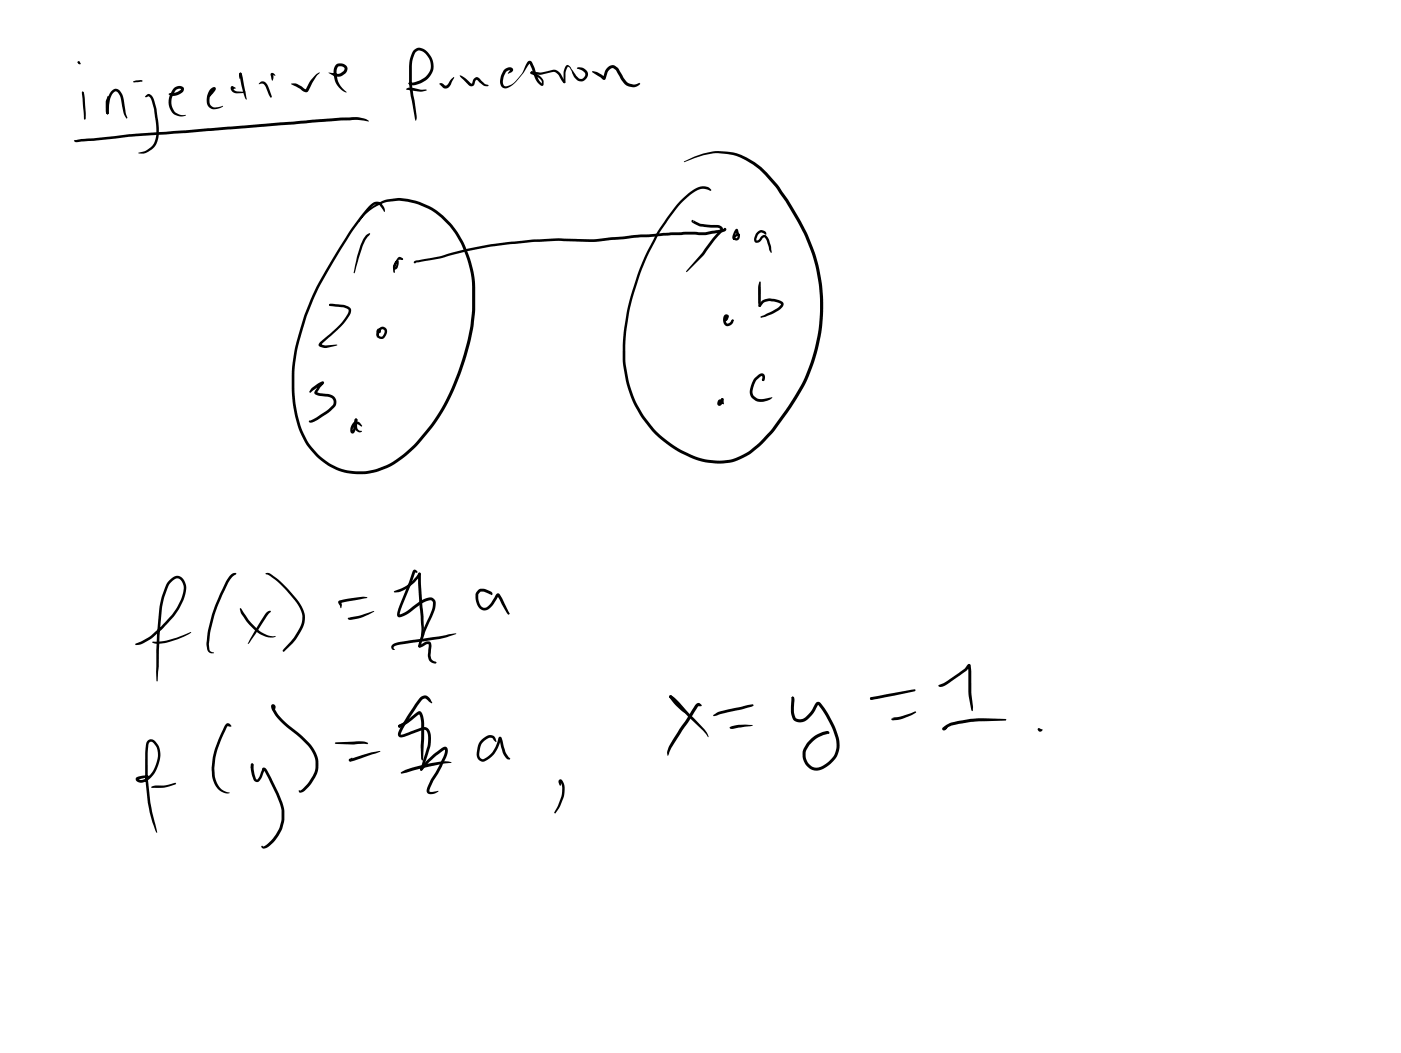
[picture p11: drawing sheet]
<svg xmlns="http://www.w3.org/2000/svg" width="108mm" height="81mm" viewBox="0 0 108 81" stroke-linecap="round" stroke-linejoin="round" font-family="sans-serif">
<g fill="#000">
<path d="M5.8 10.8l4.1-.5 16.4-1.2a3.3 3.3 0 0 1 2.1 .2v.1l-1-.2-1.1 .1-16.3 1.2-4.1 .5-.2-.1zM6 4.7h.1l.1 .2v.1l-.2-.1zM6 4.7l.1 .1v.1zM6.3 7.1h.1v.1zM6.4 7.1l.1 .5 .1 1.2-.1 .4-.2-2zM8.6 7a.4 .4 0 0 1 .7 0 3.9 3.9 0 0 1 .4 1.8l.1 .3h-.1a2.33 2.33 0 0 1-.4-1.3l-.2-.6-.2-.1a1.18 1.18 0 0 0-.5 1v.6l-.1 .1-.1-.1 .1-1zM8.2 8.6h.1l.1 .2h-.1zM8.3 7.4l.1 .2v1.1l-.1 .1-.1-.1-.1-.3v-.6zM10.3 6.3l.5-.1h.2l-.7 .2zM11.2 7.4l.2-.1a.48 .48 0 0 1 .5 .5l.2 1.2a2.72 2.72 0 0 1-.3 2.4 1.24 1.24 0 0 1-1.1 .4l.1-.1a1.45 1.45 0 0 0 .9-.5 2.24 2.24 0 0 0 .3-1.6l-.1-1.2-.2-.7-.2-.3-.3 .1zM13.4 6.8l.4-.2a.29 .29 0 0 1 .4 .3 .29 .29 0 0 1-.3 .3 .76 .76 0 0 1-.9 0l.6-.1 .4-.2-.2-.1a1.16 1.16 0 0 0-.3 1.8l.3 .2h.5v.1a1.03 1.03 0 0 1-1.1-.3 1.03 1.03 0 0 1-.2-1.1zM16.2 6.9a.2 .2 0 0 1 .2-.2 .2 .2 0 0 1 .2 .2l-.5 .6 .3-.7 .1 .1-.2 .2-.1 .4a.52 .52 0 0 0 .4 .8l.6-.1a.93 .93 0 0 1-.8 .2 .92 .92 0 0 1-.2-1.5z"/>
<path d="M17.8 6.7l.4 .1h-.1h-.2h.1l.1 .2h.8v.1l-.9 .1-.2-.3zM18.4 5.7l.1-.1 .1 .1-.1 .4zM18.5 5.6l.1 .1 .4 2-.3-.6zM20 6.4l.2-.1a.5 .5 0 0 1 .5 .4l.2 .7v.1l-.5-.9-.2-.2-.3 .1zM20.9 5.6h.1l.2 .2h-.2v-.1l.1 .3-.1 .2-.2-.4zM22.4 6.4l.5 .1 .7 .4 .4-.8 .3-.4 .3-.1-.5 .7-.3 .7a.32 .32 0 0 1-.6 0zM25.9 5l.2-.1h.4l.2 .2 .1 .2a.8 .8 0 0 1-.6 .6 .8 .8 0 0 1-.9-.3h.3a.71 .71 0 0 0 .9-.2v-.2l-.1-.1h-.3l-.1 .2a1.72 1.72 0 0 0 .6 1.7l.1 .1a1.17 1.17 0 0 1-.9-.9 1.29 1.29 0 0 1 0-1.1zM28.2 18.1a.16 .16 0 0 1 .2-.1 .16 .16 0 0 1 .1 0l-.3 .5-.2 .4-.7 2.2 .2-1.3 .2-.8zM28.4 15.9a.61 .61 0 0 1 1-.2l.2 .3v.3l-.4-.5a.6 .6 0 0 0-.7 .3 33.4 33.4 0 0 0-4.9 8.3 12.8 12.8 0 0 0-.2 8.9 4.7 4.7 0 0 0 7.3 2 14.6 14.6 0 0 0 5-8 13.3 13.3 0 0 0 .3-7.3 7.4 7.4 0 0 0-1.4-2.6 5 5 0 0 0-5-1.8 4.8 4.8 0 0 0-2 1.5 3.7 3.7 0 0 1 4.7-1.5 5.9 5.9 0 0 1 3.2 2.7 9.3 9.3 0 0 1 1.1 5.6 17 17 0 0 1-5.3 11.2 5 5 0 0 1-7.6-.8 10.3 10.3 0 0 1-1.1-7 21.5 21.5 0 0 1 3.5-8.2l1-1.5zM30.7 19.9h.2l.2 .1h-.4zM30.7 19.8h.2l.2 .2h-.1h-.3l-.2 .6 .1-.4-.1 .3-.1 .5-.1-.4 .1-.4a.16 .16 0 0 1 .2-.1 .16 .16 0 0 1 .1 .1l-.1 .4-.2 .2v-.4zM31.3 6.8h.3l1.3 .1-.5 .2-1.1-.2z"/>
<path d="M31.9 3.9v-.1a.82 .82 0 0 1 1.3 .5 1.48 1.48 0 0 1-.1 1.7 1.48 1.48 0 0 1-1.6 .5v-.1l.8-.2 .6-.4a1.14 1.14 0 0 0 .2-1.1 1.14 1.14 0 0 0-.9-.8 1.48 1.48 0 0 0-.5 1.3v1.3l.4 2.5-.1 .3-.5-2.7v-1.4a2.3 2.3 0 0 1 .4-1.3zM33.9 6.4a.31 .31 0 0 1 .4 .2h.1l.2-.3a.39 .39 0 0 1 .4-.3l-.3 .6-.2 .2h-.3zM35.4 5.8l.4 .2 .5 .4 .2-.3a.32 .32 0 0 1 .3-.2 .32 .32 0 0 1 .3 .3l.3 .3 .3 .1h-.4l-.6-.5-.2 .5h-.3zM38.8 5.4l.5-.2a.22 .22 0 0 1 .2 .2 .22 .22 0 0 1-.2 .2h-.2l.2-.2-.3 .1-.2 .4v.5v.2l.2 .1a1.26 1.26 0 0 0 .9-.6l.4-.7a.86 .86 0 0 1 .5-.7l.2 .1 .4 1.2 .3 .5v-.2l-.1-.2-.7-.5 .1-.1 .6 .4a.58 .58 0 0 1 .3 .7h-.2l-.3-.3-.6-1.4-.5 .7a2.58 2.58 0 0 1-1.3 1.2l-.3-.1a1.08 1.08 0 0 1 .1-1.3zM40.9 5.5l.7 .1 1-.2a.73 .73 0 0 1 .7 .5l.3 .4-.1 .1h-.1l-.4-.6-.2-.2-1.2 .2-.6-.1-.1-.1zM43.6 5.1l.1-.1 .2 .1 .8 1a.33 .33 0 0 0 .3-.1 .33 .33 0 0 0 0-.4l-.6-.3 .2-.1h.2l.4 .3a.53 .53 0 0 1-.1 .6 .53 .53 0 0 1-.7 .1l-.2-.3-.3-.7-.2-.1-.1 .5v.8h-.2v-.9zM45.6 5.5l.4 .1 .6 .4h-.1l.1-.5 .3-.4a.42 .42 0 0 1 .5 0l.3 .2 .7 1.1 .4 .1 .5-.1a.29 .29 0 0 1-.4 .3l-.7-.2-.7-1.1-.3-.1-.3 .2-.2 .4a.17 .17 0 0 1-.1 .2 .17 .17 0 0 1-.2 0zM53.3 17h.2l-.1 .1 .1-.1 .5 .2 1.3 .1 .3 .2 .1 .1-.1 .2-.5 .7a10.5 10.5 0 0 1-2.1 2.4h-.1l2.6-3.3-.2-.1-1.4-.1-.6-.3zM52.7 12.4a4.9 4.9 0 0 1 6.4 .9 22.3 22.3 0 0 1 3 4.5 13.6 13.6 0 0 1-1.8 14.5 7.8 7.8 0 0 1-3.7 3.3 5.9 5.9 0 0 1-4.9-1.2 8.8 8.8 0 0 1-3.7-8.4 18.4 18.4 0 0 1 4.7-10.8 2.35 2.35 0 0 1 1.4-.8h.5l.2 .3h-.1l-.3-.1a1.27 1.27 0 0 0-1.3 .4l-.7 .8a18.4 18.4 0 0 0-4.2 12.3 8 8 0 0 0 6.7 7.4 4.3 4.3 0 0 0 3.9-1.7 16 16 0 0 0 4.2-7.9 13.1 13.1 0 0 0-2-9.5l-.9-1.5a5.8 5.8 0 0 0-4.8-3.1 7 7 0 0 0-2.6 .7zM56.7 17.7a.24 .24 0 0 1 .2 .3l.1 .1a.24 .24 0 0 1-.3-.1 .24 .24 0 0 1 0-.2h.1l-.2 .5 .1 .1 .1-.1v-.1l-.3 .3a.46 .46 0 0 1 .3-.5l.2 .1v.2l-.1 .2h-.2a.27 .27 0 0 1-.3-.1 .27 .27 0 0 1 .1-.3zM58.3 17.9a.36 .36 0 0 1 .5-.2 .36 .36 0 0 1 .2 .4l-.3-.2-.1 .1-.2 .1-.1 .4h.2l.2-.3a.25 .25 0 0 1 .4 0l.3 .7v.6l-.1-.2-.2-.8-.2-.2-.5 .4a.25 .25 0 0 1-.3-.1 .25 .25 0 0 1 0-.3zM24 29.9l.7-.5a.14 .14 0 0 1 .2 0 .14 .14 0 0 1 0 .2l-.5 .7v-.1l.6 .1a.97 .97 0 0 1 .8 .4l.1 .2v.3a4.5 4.5 0 0 1-1.9 1.4h-.2v-.2l.3-.1a4.4 4.4 0 0 0 1.6-1.1v-.3l-.2-.2-.8-.2a.34 .34 0 0 1-.4-.4l.5-.6 .1 .1-1 .7-.1-.1z"/>
<path d="M25.4 23.4l1 .1a.6 .6 0 0 1 .7 .4 2.99 2.99 0 0 1-1.2 1.7l-1.2 1v-.1l.4 .1h.9l-.8 .2-.6-.1-.1-.1 .2-.2 1-1a2.71 2.71 0 0 0 1.2-1.5l-.4-.2-1.1-.1zM25.4 23.4l.1 .1-.1 .1zM27.4 32.3h.1v.1h-.1zM27.4 32.3h.1l.1 .7 .3 .2a.35 .35 0 0 1-.4 .1 .35 .35 0 0 1-.2-.4zM27.4 32.3l.1 .1-.1 .8a.22 .22 0 0 1-.3 .2 .22 .22 0 0 1-.1-.4l.1-.2a.4 .4 0 0 1 .3-.3 .4 .4 0 0 1 .4 .1l.1 .2v.1l-.5-.2-.3 .5zM29.1 25.3a.16 .16 0 0 1 .2 .1 .16 .16 0 0 1-.1 .2l-.1-.1h.1v.4h.2l.2-.2v-.2l-.1-.1h-.1l-.4 .6v-.3l.2-.4 .2-.1h.2a.48 .48 0 0 1 .2 .6 .48 .48 0 0 1-.7 .2l-.1-.2zM31.9 20.1l2-.3 2.3-.7 1.5-.3 1.8-.2a30.2 30.2 0 0 1 5-.2h1.3l5.9-.5h2.6l1.4-.2 .2-.1 .1 .1-.1 .1-.2 .1-1.4 .2h-2.6l-5.9 .5h-1.3a31.1 31.1 0 0 0-5 .2l-2.9 .4-2.7 .7-1.9 .4v-.1v.1h-.1zM55.4 30.8h.1l.2 .1 .1 .2-.1 .1-.2-.2-.1 .1 .2-.4a.18 .18 0 0 1 .2 .1 .18 .18 0 0 1-.1 .2l-.1 .2a.21 .21 0 0 1-.3 0 .21 .21 0 0 1 0-.3zM55.6 30.7l.2 .1-.1 .3-.1-.2zM55.8 24.3l.2-.1a.19 .19 0 0 1 .2 .2 .19 .19 0 0 1-.1 .2l-.1 .1h-.1l.1-.3-.1 .3 .1 .2h.2l.2-.3 .1 .1v.1a.23 .23 0 0 1-.3 .3h-.2l-.2-.1-.1-.4zM55.9 24.6h.1v.1h-.1zM56.4 24.7l.1-.1v.1l-.1 .1z"/>
<path d="M58.7 23.2l.5-.2 .8 .1a.33 .33 0 0 1 .3 .2 .33 .33 0 0 1 0 .3l-.7 .6-1 .3v-.1l1.3-.7 .3-.3-.5-.2h-.5l-.3 .1-.4 .4-.1-.2zM58.5 21.7h.1v1.8l-.1 .2-.1-.1v-.3v-1.2zM58.2 29.1l.5-.3h.2v.2v.3l-.1 .1-.1-.1v-.3l-.5 .5a.87 .87 0 0 0-.1 1l.5 .3 .9-.2a1.29 1.29 0 0 1-1.2 .3l-.3-.2a.97 .97 0 0 1 0-1.2zM58.7 29.3l.1-.1 .1 .1-.1 .1zM13.1 44.7a.69 .69 0 0 1 .7-.3 .69 .69 0 0 1 .5 .7 3.7 3.7 0 0 1-.9 2.5 7.1 7.1 0 0 1-2.5 2l-.4 .1-.1-.1 .8-.3a9.3 9.3 0 0 0 2-1.9 3.2 3.2 0 0 0 .9-2.4l-.2-.3-.3-.1a1.2 1.2 0 0 0-.7 .6l-.2 .8-.2 .9-.4 5.6-.1-2.4 .2-1.9a7.8 7.8 0 0 1 .6-3.2zM11.4 57.1l.2-.1h.3a1.64 1.64 0 0 1 .2 2.1 1.43 1.43 0 0 1-1.4 1.2 .23 .23 0 0 1-.2-.3 .23 .23 0 0 1 .2-.2h.5h.3l-.9 .3h.3a2 2 0 0 0 1.1-2.7l-.3-.2-.3 .1v2.5l.2 2 .5 2.4-.4-.8a14.4 14.4 0 0 1-.5-3.4v-2.1l.1-.6zM11.7 49.5l.1-.1a4.9 4.9 0 0 0 2.3-.5l.6-.2v.1a5.7 5.7 0 0 1-2.6 .8zM17.4 55.8l.2-.1 .2 .3-.3-.1v.2a6.1 6.1 0 0 0-.9 3.8 1.33 1.33 0 0 0 1.1 1.2 1.17 1.17 0 0 1-1.3-1.2l-.1-.1a6.7 6.7 0 0 1 1-3.9zM17.8 44.3l.2-.1h.2l-.3 .3-.3 .5a13.4 13.4 0 0 0-1.4 3.7l-.1 .9v.4l.1 .2 .3 .1h-.3l-.2-.1a5.7 5.7 0 0 1 .4-3.1l1-2.2zM18.5 46.9h.1l.2 .3a3.2 3.2 0 0 0 2.3 1.8h.1a1.55 1.55 0 0 1-1.7-.5 3.7 3.7 0 0 1-1-1.6zM19.4 58.9h.1l-.2 .3zM19.4 58.9h.1l.1 .7 .2 .5 .2-.2 .2-.6a.19 .19 0 0 1 .2-.2 .19 .19 0 0 1 .2 .2l.8 1.7a3.5 3.5 0 0 1 .5 2.4 2.78 2.78 0 0 1-1.5 2h-.2l-.1-.2h.1h.1a2.78 2.78 0 0 0 1.2-1.4l.2-.5a3.2 3.2 0 0 0-.5-2.2l-.9-1.8h.1l-.4 .9-.2 .1-.2-.2-.3-.8z"/>
<path d="M20.4 44.2l.2-.1a4.9 4.9 0 0 1 2 1.8l.2 .2a2 2 0 0 1 .2 2.8l-.4 .7-.8 .6 .1-.2 .7-.9a2.45 2.45 0 0 0 .7-1.6v-.2a7.4 7.4 0 0 0-2.6-3zM20.5 47.2l.3-.1h.1l-1.8 2.5zM20.9 54.3a.2 .2 0 0 1 .3 0 .2 .2 0 0 1 0 .3l-.1 .1-.1-.2 .1-.1a3 3 0 0 0 1.3 1.6l.6 .5a3.4 3.4 0 0 1 1.5 2.2v.6a2.79 2.79 0 0 1-1 1.6l-.3 .2a.11 .11 0 0 1-.2-.1 .09 .09 0 0 1 .1-.1l.2-.1a3.5 3.5 0 0 0 1-1.4 2.09 2.09 0 0 0-.7-2.1l-.4-.4a7.8 7.8 0 0 1-2.2-2.2zM25.9 57.2l1.9-.1 .3 .1 .3 .1-1.2 .1-1.3-.1h-.1zM26.1 46.3l1.6-.3h.6l-2.1 .5 .1-.1v.2v.3l-.2-.5zM26.8 47.6l2-.5-.4 .3a2.95 2.95 0 0 1-1.6 .3zM26.9 58.5l1.7-.5 .7-.1-2.1 .8h-.3zM26.9 58.5h.2v.1h-.2zM26.9 58.5l.3-.1-.2 .3-.1-.1zM30.4 45.5l.4-.1a3 3 0 0 0 1.4-1.2l.1-.1 .1 .1-.2 .3a3.1 3.1 0 0 1-1.5 1.1l-.3 .1zM30.2 49.7l.6-.2 4.4-.6a8.6 8.6 0 0 1-2.6 .5l-2 .3-.3 .2 .1 .2-.2-.1zM30.7 55.9l.6-.4 .8-.6a.31 .31 0 0 1 .3-.1 .31 .31 0 0 1 .2 .4l.1 1.8-.2 1.6-.1-.2 .1-2.7-.2-.7-1.1 .9-.4 .2-.1-.1z"/>
<path d="M30.9 59.5a10.1 10.1 0 0 1 3.6-.8l.3 .1-1.7 .3-2.1 .5zM30.7 55.9l.1-.1 .2 .2-.2 .1zM31.9 43.9h.1l.2 .2h-.2l-1.2 3.3 .5-.3 .9-.7a1.02 1.02 0 0 1 1.2-.3 .71 .71 0 0 1 .1 1l-1.2 2.8a.34 .34 0 0 1 0-.5l1-2.5a.51 .51 0 0 0 0-.6h-.2l-.4 .1-.9 .7a1.08 1.08 0 0 1-1.2 .4l.1-.6zM32.2 49.7l.7-.3 .3 .1v.3v1l.4 .3a.46 .46 0 0 1-.6-.3v-.3v-.9l-.7 .3zM32.9 58.6l1.1-.9a.29 .29 0 0 1 .4-.2 .29 .29 0 0 1 .1 .4l-.4 1.2-.7 1.1-.3 .8h.2l.5-.1a.72 .72 0 0 1-.8 .3l-.1-.1v-.3l.3-.8a4.8 4.8 0 0 0 1.1-2.2h-.1a6.8 6.8 0 0 0-1.7 1.6h-.1v-.2zM32.2 44.1l.2 .1 .3 4.1-.3 1.1 .1-1.1-.3-3.3zM32.4 53.8l.2-.2h.3l.2 .3 .2 .3-.5-.4-.3 .1-1 1.4-.6 1.3 1.7-.6a.55 .55 0 0 1 .6 .7l-.1 .9-.4 1.5-.2 .3-.1-.1 .5-1.6a1.46 1.46 0 0 0-.1-1.4h-.3l-1.3 .5a.32 .32 0 0 1-.4 0 .32 .32 0 0 1-.1-.5l.8-1.2zM36.8 45.5a.5 .5 0 0 1 .6-.1l.5 .2 .1 .2-.1 .1-.7-.3h-.2l-.1 .1v.6l.3 .5a.6 .6 0 0 0 .7-.5l.2-.3a.26 .26 0 0 1 .1-.2 .26 .26 0 0 1 .3 0l.8 1.5-.1 .1-.2-.2-.7-1.3h.1l-.3 .5a.74 .74 0 0 1-1.1 .5l-.3-.6a.72 .72 0 0 1 .1-.8zM37.1 57a.68 .68 0 0 1 1-.2l.1 .4-.3-.3a.94 .94 0 0 0-.9 .9v.5l.1 .2h.2a2.53 2.53 0 0 0 1.2-1.7l.1 .1-.1 .3a1.81 1.81 0 0 1-1.4 1.5l-.2-.1a.68 .68 0 0 1-.1-.7l.1-.6zM38.5 56.8l.1 .1 .3 1 .4 .6h-.2l-.1-.1a2.75 2.75 0 0 1-.5-1.4zM51.6 53.6h.2l.6 .5 1.9 2.1 .3 .6-3-3zM51.6 53.6h.2l1.1 1.4a3.7 3.7 0 0 1-1.3-1.3z"/>
<path d="M53.6 54.3l.3-.1 .2 .2h-.3l-2 3.2-.4 .6v-.3l.2-.4zM55 55.1l.3-.2 .7-.2 1.6-.4h.4h.1l-1 .4-2.1 .5zM56.3 56l.6-.1h1.1l-1.5 .3-.2-.1h-.1zM61 53.7h.2l-.1 .1h-.1zM61 53.7h.1l.1 .1-.1 .1zM61 53.7a.26 .26 0 0 1 .2 .2 .26 .26 0 0 1 0 .2v.8l.1 .4 .2 .1h.2a1.51 1.51 0 0 0 1-.9l.1-.2a.26 .26 0 0 1 .2-.2 .26 .26 0 0 1 .2 .1 7.7 7.7 0 0 1 1.5 2.8 2 2 0 0 1-2.1 2.3 1.24 1.24 0 0 1-.8-1 2.09 2.09 0 0 1 1.9-2l.2 .2-.2 .1a2.19 2.19 0 0 0-1.6 1.3v.4a1 1 0 0 0 .6 .8 1.78 1.78 0 0 0 1.7-2.2 7.8 7.8 0 0 0-1.3-2.6l-.3 .5a1.25 1.25 0 0 1-1.3 .8h-.2a.75 .75 0 0 1-.4-.8zM67.1 53.8l3.1-.7h.3v.1v.1l-3.3 .6h-.1zM67.1 53.8h.2l-.2 .1zM68.7 55.4l1.8-.6 .1 .1-.3 .2-.9 .3-.6 .1zM72.4 52.8l.6-.3 1.3-1 .3-.3h.1l.1 .5v1.7l.2 1.1-.1 .3-.1-.3a8.3 8.3 0 0 1-.2-2.6v-.6l.1 .1-.2 .3-1.2 .8a.84 .84 0 0 1-1 .3zM72.6 56.1l.1-.1a2.3 2.3 0 0 1 1.4-.5l1.3-.2 2.2 .2-2.8 .1-1.5 .3-.5 .3-.1-.1h.3l-.1 .1a.15 .15 0 0 1-.2 .1 .15 .15 0 0 1-.1-.2zM80 56.1l.3 .1-.2 .2z"/>
<path d="M11.7 60.6l1.1-.1 .7-.2 .1 .1-1 .3h-.9zM43.1 60.1a.28 .28 0 0 1 .3 0 .28 .28 0 0 1 .1 .3l-.1 1-.2 .7-.4 .6-.1-.1 .6-1.2a1.25 1.25 0 0 0-.1-1.2v.4l-.2-.3z"/>
<circle cx="41" cy="5.6" r=".1"/>
<circle cx="56" cy="24.6" r=".09"/>
<circle cx="30.8" cy="56" r=".11"/>
<circle cx="32.5" cy="59.3" r=".1"/>
<circle cx="51.7" cy="53.7" r=".11"/>
</g>
</svg>
